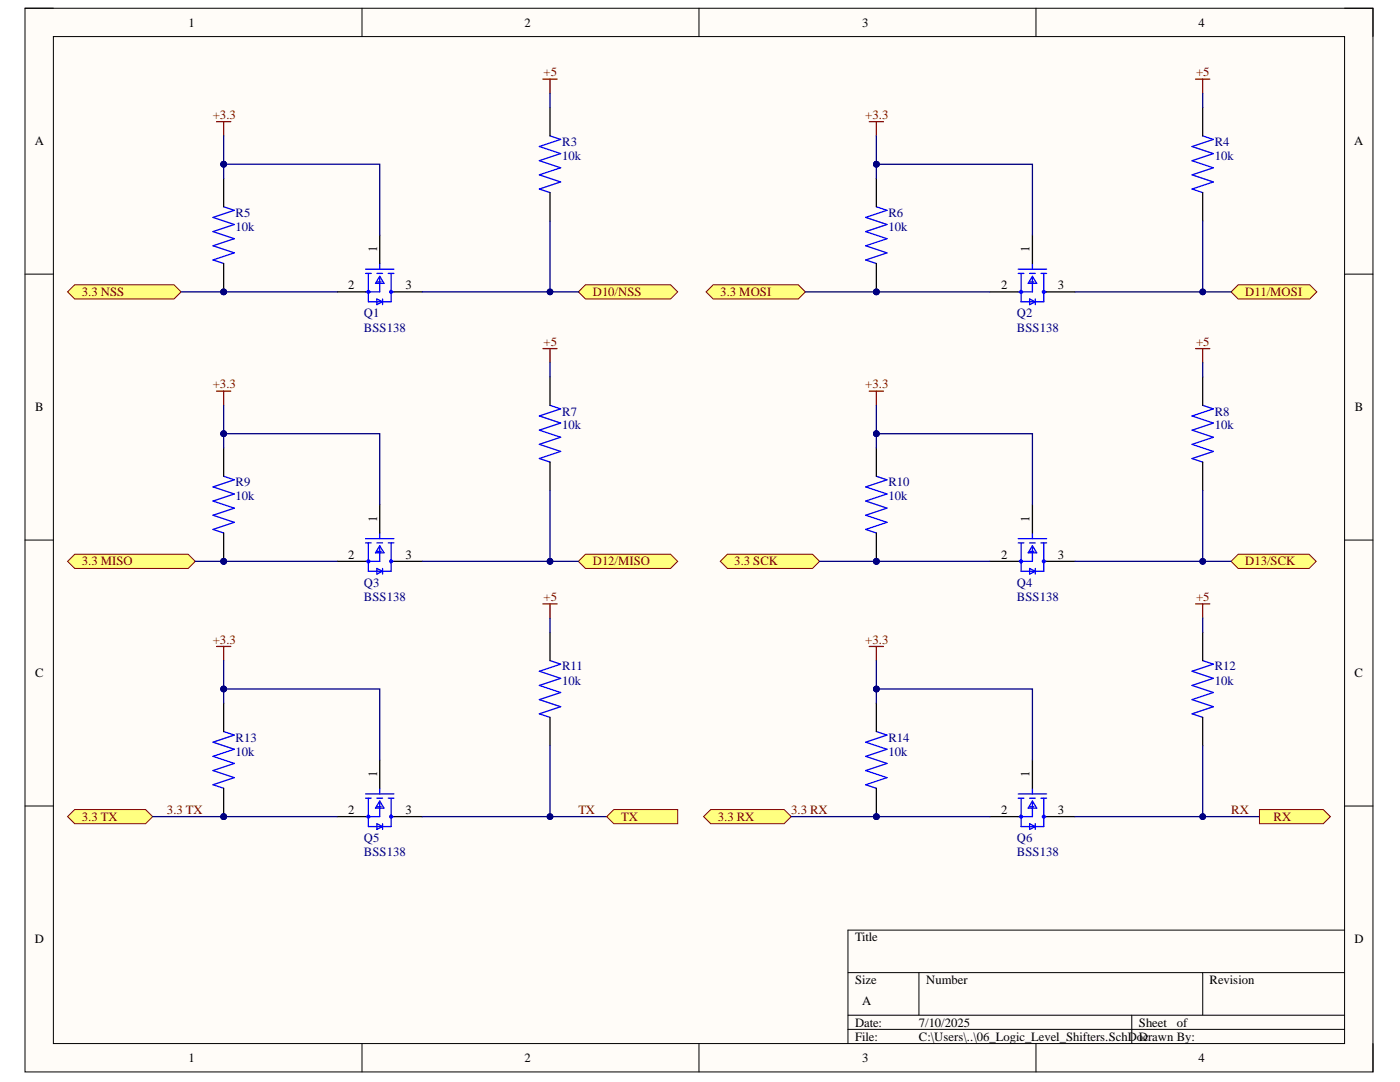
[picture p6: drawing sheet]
<svg xmlns="http://www.w3.org/2000/svg" width="279mm" height="216mm" viewBox="0 0 279 216" stroke-linecap="round" stroke-linejoin="round" font-family="sans-serif">
<defs><g id="words">
<g font-size="2.5">
<text x="37.6" y="5.3">1</text>
<text x="104.7" y="5.3">2</text>
<text x="172.1" y="5.3">3</text>
<text x="239.2" y="5.3">4</text>
<text x="6.9" y="29">A</text>
<text x="270.2" y="29">A</text>
<text x="75.3" y="50.3" transform="rotate(-90 75.3 50.3)">1</text>
<text x="205.5" y="50.3" transform="rotate(-90 205.5 50.3)">1</text>
<text x="69.5" y="57.6">2</text>
<text x="80.9" y="57.6">3</text>
<text x="199.8" y="57.6">2</text>
<text x="211.1" y="57.6">3</text>
<text x="7" y="82.1">B</text>
<text x="270.4" y="82.1">B</text>
<text x="75.3" y="104.1" transform="rotate(-90 75.3 104.1)">1</text>
<text x="205.5" y="104.1" transform="rotate(-90 205.5 104.1)">1</text>
<text x="69.5" y="111.5">2</text>
<text x="80.9" y="111.5">3</text>
<text x="199.8" y="111.5">2</text>
<text x="211.1" y="111.5">3</text>
<text x="7" y="135.1">C</text>
<text x="270.3" y="135.1">C</text>
<text x="75.3" y="155" transform="rotate(-90 75.3 155)">1</text>
<text x="205.5" y="155" transform="rotate(-90 205.5 155)">1</text>
<text x="69.5" y="162.4">2</text>
<text x="80.9" y="162.4">3</text>
<text x="199.8" y="162.4">2</text>
<text x="211.1" y="162.4">3</text>
<text x="6.9" y="188.2">D</text>
<text x="170.6" y="187.9">Title</text>
<text x="270.3" y="188.2">D</text>
<text x="170.6" y="196.3">Size</text>
<text x="184.8" y="196.3">Number</text>
<text x="241.4" y="196.3">Revision</text>
<text x="172.1" y="200.6">A</text>
<text x="170.6" y="204.9">Date:</text>
<text x="170.6" y="207.6">File:</text>
<text x="183.4" y="204.9">7/10/2025</text>
<text x="183.4" y="207.6">C:\Users\..\06_Logic_Level_Shifters.SchDoc</text>
<text x="227.3" y="204.9">Sheet</text>
<text x="227.3" y="207.6">Drawn By:</text>
<text x="234.9" y="204.9">of</text>
<text x="37.6" y="211.9">1</text>
<text x="104.7" y="211.9">2</text>
<text x="172.1" y="211.9">3</text>
<text x="239.2" y="211.9">4</text>
</g>
<g font-size="2.5" fill="#800000">
<text x="108.5" y="15.2">+5</text>
<text x="238.7" y="15.2">+5</text>
<text x="42.4" y="23.8">+3.3</text>
<text x="172.7" y="23.8">+3.3</text>
<text x="16.3" y="59.1">3.3 NSS</text>
<text x="118.3" y="59.1">D10/NSS</text>
<text x="143.7" y="59.1">3.3 MOSI</text>
<text x="248.5" y="59.1">D11/MOSI</text>
<text x="108.5" y="69">+5</text>
<text x="238.7" y="69">+5</text>
<text x="42.4" y="77.5">+3.3</text>
<text x="172.7" y="77.5">+3.3</text>
<text x="16.3" y="112.8">3.3 MISO</text>
<text x="118.3" y="112.8">D12/MISO</text>
<text x="146.5" y="112.8">3.3 SCK</text>
<text x="248.5" y="112.8">D13/SCK</text>
<text x="108.5" y="119.9">+5</text>
<text x="238.7" y="119.9">+5</text>
<text x="42.4" y="128.5">+3.3</text>
<text x="172.7" y="128.5">+3.3</text>
<text x="16.3" y="163.8">3.3 TX</text>
<text x="33.3" y="162.4">3.3 TX</text>
<text x="115.4" y="162.4">TX</text>
<text x="124" y="163.8">TX</text>
<text x="143.2" y="163.8">3.3 RX</text>
<text x="157.9" y="162.4">3.3 RX</text>
<text x="245.7" y="162.4">RX</text>
<text x="254.2" y="163.8">RX</text>
</g>
<g font-size="2.5" fill="#000080">
<text x="112.2" y="29.1">R3</text>
<text x="242.4" y="29.1">R4</text>
<text x="112.2" y="32">10k</text>
<text x="242.4" y="32">10k</text>
<text x="47" y="43.3">R5</text>
<text x="47" y="46.1">10k</text>
<text x="177.3" y="43.3">R6</text>
<text x="177.3" y="46.1">10k</text>
<text x="72.6" y="63.3">Q1</text>
<text x="202.9" y="63.3">Q2</text>
<text x="72.6" y="66.2">BSS138</text>
<text x="202.9" y="66.2">BSS138</text>
<text x="112.2" y="82.9">R7</text>
<text x="242.4" y="82.9">R8</text>
<text x="112.2" y="85.7">10k</text>
<text x="242.4" y="85.7">10k</text>
<text x="47" y="97">R9</text>
<text x="47" y="99.8">10k</text>
<text x="177.3" y="97">R10</text>
<text x="177.3" y="99.8">10k</text>
<text x="72.6" y="117.1">Q3</text>
<text x="72.6" y="119.9">BSS138</text>
<text x="202.9" y="117.1">Q4</text>
<text x="202.9" y="119.9">BSS138</text>
<text x="112.2" y="133.8">R11</text>
<text x="112.2" y="136.7">10k</text>
<text x="242.4" y="133.8">R12</text>
<text x="242.4" y="136.7">10k</text>
<text x="47" y="148">R13</text>
<text x="177.3" y="148">R14</text>
<text x="47" y="150.8">10k</text>
<text x="177.3" y="150.8">10k</text>
<text x="72.6" y="168.1">Q5</text>
<text x="72.6" y="170.9">BSS138</text>
<text x="202.9" y="168.1">Q6</text>
<text x="202.9" y="170.9">BSS138</text>
</g>
</g></defs>
<path d="M5 1.6h269v212.3h-269z" fill-rule="evenodd" fill="#fffcf8"/>
<path d="M5 1.6h269v212.3h-269z" fill="none" stroke="#000" stroke-width=".2"/>
<path d="M10.7 7.3h257.6v200.9h-257.6z" fill-rule="evenodd" fill="#fffcf8"/>
<g fill="none" stroke="#000" stroke-width=".2">
<path d="M5 1.6h5.7M10.7 7.3h257.6v200.9h-257.6zM72.2 1.6v5.7M139.5 1.6v5.7M206.8 1.6v5.7M268.3 1.6h5.7v5.7M5 54.7h5.7M268.3 54.7h5.7M5 107.8h5.7M268.3 107.8h5.7M5 160.8h5.7M268.3 160.8h5.7"/>
<path d="M169.2 194.1h99.1M183.4 194.1v8.5M240 194.1v8.5M268.3 185.6h-99.1v22.6M72.2 208.2v5.7M139.5 208.2v5.7M169.2 202.6h99.1M169.2 205.4h99.1M206.8 208.2v5.7M225.9 202.6v5.6M274 208.2v5.7"/>
</g>
<g fill="none" stroke="#00f" stroke-width=".25">
<path d="M109.8 27.1l2.1 .7-4.3 1.4 4.3 1.4-4.3 1.5 4.3 1.4-4.3 1.4 4.3 1.4-4.3 1.4 2.2 .7M73 53.7h5.6M73 54.6h1.1M73.5 54.6v5.6h4.6v-5.6M75.2 54.6h1.1M75.2 56.3h.9M75.2 59.7l1.1 .5-1.1 .6zM75.8 52.6v1.1M75.8 55.4v2.8h-2.8M75.8 55.1l.8 1.4h-1.7zM76.3 59.7v1.1M77.5 54.6h1.1"/>
<path d="M78.1 58.2h.5"/>
<circle cx="73.5" cy="58.2" r=".28"/>
<circle cx="78" cy="58.2" r=".28"/>
</g>
<path d="M109.8 21.4v5.7M109.8 38.4v5.7M67.3 58.2h5.7M75.8 46.9v5.7M78.6 58.2h5.7" fill="none" stroke="#000" stroke-width=".25"/>
<path d="M108.3 15.8h2.9M109.8 15.8v2.8" fill="none" stroke="#800000" stroke-width=".25"/>
<circle cx="44.6" cy="58.2" r=".57" fill="#000080"/>
<circle cx="44.6" cy="58.2" r=".57" fill="none" stroke="#000080" stroke-width=".2"/>
<path d="M44.6 41.3l2.2 .7-4.3 1.4 4.3 1.4-4.3 1.4 4.3 1.4-4.3 1.4 4.3 1.5-4.3 1.4 2.1 .7" fill="none" stroke="#00f" stroke-width=".25"/>
<path d="M44.6 52.6v5.6" fill="none" stroke="#000" stroke-width=".25"/>
<circle cx="44.6" cy="58.2" r=".57" fill="#000080"/>
<circle cx="44.6" cy="58.2" r=".57" fill="none" stroke="#000080" stroke-width=".2"/>
<path d="M44.6 35.6v5.7M240 21.5v5.6M240 38.4v5.7M197.5 58.2h5.7M206 46.9v5.7M208.9 58.2h5.6" fill="none" stroke="#000" stroke-width=".25"/>
<path d="M238.6 15.8h2.8M240 15.8v2.8M43.2 24.3h2.9M44.6 24.3v2.8" fill="none" stroke="#800000" stroke-width=".25"/>
<g fill="none" stroke="#00f" stroke-width=".25">
<path d="M240 27.1l2.1 .7-4.2 1.4 4.2 1.5-4.2 1.4 4.2 1.4-4.2 1.4 4.2 1.4-4.2 1.4 2.1 .7M203.2 53.7h5.7M203.2 54.6h1.1M203.8 54.6v5.6h4.5v-5.6M205.5 54.6h1.1M205.5 56.3h.8M205.5 59.7l1.1 .5-1.1 .6zM206 52.6v1.1M206 55.4v2.8h-2.8M206 55.1l.9 1.4h-1.7zM206.6 59.7v1.1M207.7 54.6h1.2"/>
<path d="M208.3 58.2h.6"/>
<circle cx="203.8" cy="58.2" r=".29"/>
<circle cx="208.3" cy="58.2" r=".28"/>
</g>
<circle cx="174.9" cy="58.2" r=".56" fill="#000080"/>
<circle cx="174.9" cy="58.2" r=".56" fill="none" stroke="#000080" stroke-width=".2"/>
<path d="M174.9 41.3l2.1 .7-4.2 1.4 4.2 1.4-4.2 1.4 4.2 1.4-4.2 1.4 4.2 1.5-4.2 1.4 2.1 .7" fill="none" stroke="#00f" stroke-width=".25"/>
<path d="M174.9 52.6v5.6" fill="none" stroke="#000" stroke-width=".25"/>
<circle cx="174.9" cy="58.2" r=".56" fill="#000080"/>
<circle cx="174.9" cy="58.2" r=".56" fill="none" stroke="#000080" stroke-width=".2"/>
<path d="M174.9 35.6v5.7M109.8 75.2v5.7M109.8 92.2v5.7M67.3 112h5.7M75.8 100.7v5.6M78.6 112h5.7" fill="none" stroke="#000" stroke-width=".25"/>
<path d="M173.5 24.3h2.8M174.9 24.3v2.8M108.3 69.6h2.9M109.8 69.6v2.8" fill="none" stroke="#800000" stroke-width=".25"/>
<g fill="none" stroke="#00f" stroke-width=".25">
<path d="M109.8 80.9l2.1 .7-4.3 1.4 4.3 1.4-4.3 1.4 4.3 1.4-4.3 1.5 4.3 1.4-4.3 1.4 2.2 .7M73 107.5h5.6M73 108.3h1.1M73.5 108.3v5.7h4.6v-5.7M75.2 108.3h1.1M75.2 110h.9M75.2 113.4l1.1 .6-1.1 .6zM75.8 106.3v1.2M75.8 109.2v2.8h-2.8M75.8 108.9l.8 1.4h-1.7zM76.3 113.4v1.2M77.5 108.3h1.1"/>
<path d="M78.1 112h.5"/>
<circle cx="73.5" cy="112" r=".28"/>
<circle cx="78" cy="112" r=".28"/>
</g>
<circle cx="44.6" cy="112" r=".57" fill="#000080"/>
<circle cx="44.6" cy="112" r=".57" fill="none" stroke="#000080" stroke-width=".2"/>
<path d="M44.6 95l2.2 .7-4.3 1.5 4.3 1.4-4.3 1.4 4.3 1.4-4.3 1.4 4.3 1.4-4.3 1.4 2.1 .7" fill="none" stroke="#00f" stroke-width=".25"/>
<path d="M44.6 106.3v5.7" fill="none" stroke="#000" stroke-width=".25"/>
<circle cx="44.6" cy="112" r=".57" fill="#000080"/>
<circle cx="44.6" cy="112" r=".57" fill="none" stroke="#000080" stroke-width=".2"/>
<path d="M240 75.2v5.7M44.6 89.4v5.6M240 92.2v5.7M197.5 112h5.7M206 100.7v5.6M208.9 112h5.6" fill="none" stroke="#000" stroke-width=".25"/>
<path d="M43.2 78.1h2.9M44.6 78.1v2.8M238.6 69.6h2.8M240 69.6v2.8" fill="none" stroke="#800000" stroke-width=".25"/>
<g fill="none" stroke="#00f" stroke-width=".25">
<path d="M240 80.9l2.1 .7-4.2 1.4 4.2 1.4-4.2 1.4 4.2 1.5-4.2 1.4 4.2 1.4-4.2 1.4 2.1 .7M203.2 107.5h5.7M203.2 108.3h1.1M203.8 108.3v5.7h4.5v-5.7M205.5 108.3h1.1M205.5 110h.8M205.5 113.4l1.1 .6-1.1 .6zM206 106.3v1.2M206 109.2v2.8h-2.8M206 108.9l.9 1.4h-1.7zM206.6 113.4v1.2M207.7 108.3h1.2"/>
<path d="M208.3 112h.6"/>
<circle cx="203.8" cy="112" r=".29"/>
<circle cx="208.3" cy="112" r=".28"/>
</g>
<circle cx="174.9" cy="112" r=".57" fill="#000080"/>
<circle cx="174.9" cy="112" r=".57" fill="none" stroke="#000080" stroke-width=".2"/>
<path d="M174.9 95l2.1 .7-4.2 1.5 4.2 1.4-4.2 1.4 4.2 1.4-4.2 1.4 4.2 1.4-4.2 1.4 2.1 .7" fill="none" stroke="#00f" stroke-width=".25"/>
<path d="M174.9 106.3v5.7" fill="none" stroke="#000" stroke-width=".25"/>
<circle cx="174.9" cy="112" r=".57" fill="#000080"/>
<circle cx="174.9" cy="112" r=".57" fill="none" stroke="#000080" stroke-width=".2"/>
<path d="M174.9 89.4v5.6M109.8 126.2v5.6M75.8 151.6v5.7M109.8 143.1v5.7M67.3 162.9h5.7M78.6 162.9h5.7" fill="none" stroke="#000" stroke-width=".25"/>
<path d="M173.5 78.1h2.8M174.9 78.1v2.8M108.3 120.5h2.9M109.8 120.5v2.8" fill="none" stroke="#800000" stroke-width=".25"/>
<g fill="none" stroke="#00f" stroke-width=".25">
<path d="M109.8 131.8l2.1 .7-4.3 1.4 4.3 1.5-4.3 1.4 4.3 1.4-4.3 1.4 4.3 1.4-4.3 1.4 2.2 .7M73 158.4h5.6M73 159.3h1.1M73.5 159.3v5.6h4.6v-5.6M75.2 159.3h1.1M75.8 157.3v1.1M75.8 159.8l.8 1.5h-1.7zM77.5 159.3h1.1M75.2 161h.9M75.2 164.4l1.1 .5-1.1 .6zM75.8 160.1v2.8h-2.8M76.3 164.4v1.1"/>
<path d="M78.1 162.9h.5"/>
<circle cx="73.5" cy="162.9" r=".28"/>
<circle cx="78" cy="162.9" r=".28"/>
</g>
<circle cx="44.6" cy="162.9" r=".57" fill="#000080"/>
<circle cx="44.6" cy="162.9" r=".57" fill="none" stroke="#000080" stroke-width=".2"/>
<path d="M44.6 146l2.2 .7-4.3 1.4 4.3 1.4-4.3 1.4 4.3 1.4-4.3 1.5 4.3 1.4-4.3 1.4 2.1 .7" fill="none" stroke="#00f" stroke-width=".25"/>
<path d="M44.6 157.3v5.6" fill="none" stroke="#000" stroke-width=".25"/>
<circle cx="44.6" cy="162.9" r=".57" fill="#000080"/>
<circle cx="44.6" cy="162.9" r=".57" fill="none" stroke="#000080" stroke-width=".2"/>
<path d="M240 126.2v5.6M44.6 140.3v5.7M206 151.6v5.7M240 143.1v5.7M197.5 162.9h5.7M208.9 162.9h5.6" fill="none" stroke="#000" stroke-width=".25"/>
<path d="M43.2 129h2.9M44.6 129v2.8M238.6 120.5h2.8M240 120.5v2.8" fill="none" stroke="#800000" stroke-width=".25"/>
<g fill="none" stroke="#00f" stroke-width=".25">
<path d="M240 131.8l2.1 .7-4.2 1.4 4.2 1.5-4.2 1.4 4.2 1.4-4.2 1.4 4.2 1.4-4.2 1.4 2.1 .7M203.2 158.4h5.7M203.2 159.3h1.1M203.8 159.3v5.6h4.5v-5.6M205.5 159.3h1.1M206 157.3v1.1M206 159.8l.9 1.5h-1.7zM207.7 159.3h1.2M205.5 161h.8M205.5 164.4l1.1 .5-1.1 .6zM206 160.1v2.8h-2.8M206.6 164.4v1.1"/>
<path d="M208.3 162.9h.6"/>
<circle cx="203.8" cy="163" r=".28"/>
<circle cx="208.3" cy="163" r=".28"/>
</g>
<circle cx="174.9" cy="163" r=".56" fill="#000080"/>
<circle cx="174.9" cy="163" r=".56" fill="none" stroke="#000080" stroke-width=".2"/>
<path d="M174.9 146l2.1 .7-4.2 1.4 4.2 1.4-4.2 1.4 4.2 1.4-4.2 1.5 4.2 1.4-4.2 1.4 2.1 .7" fill="none" stroke="#00f" stroke-width=".25"/>
<path d="M174.9 157.3v5.6" fill="none" stroke="#000" stroke-width=".25"/>
<circle cx="174.9" cy="163" r=".56" fill="#000080"/>
<circle cx="174.9" cy="163" r=".56" fill="none" stroke="#000080" stroke-width=".2"/>
<path d="M174.9 140.3v5.7" fill="none" stroke="#000" stroke-width=".25"/>
<path d="M173.5 129h2.8M174.9 129v2.8" fill="none" stroke="#800000" stroke-width=".25"/>
<path d="M13.5 58.2l1.4-1.4h19.8l1.4 1.4-1.4 1.5h-19.8z" fill-rule="evenodd" fill="#ffff80"/>
<path d="M13.5 58.2l1.4-1.4h19.8l1.4 1.4-1.4 1.5h-19.8z" fill="none" stroke="#800000" stroke-width=".2"/>
<path d="M13.5 112l1.4-1.4h22.7l1.4 1.4-1.4 1.4h-22.7z" fill-rule="evenodd" fill="#ffff80"/>
<path d="M13.5 112l1.4-1.4h22.7l1.4 1.4-1.4 1.4h-22.7z" fill="none" stroke="#800000" stroke-width=".2"/>
<path d="M140.9 58.2l1.4-1.4h17l1.4 1.4-1.4 1.5h-17z" fill-rule="evenodd" fill="#ffff80"/>
<path d="M140.9 58.2l1.4-1.4h17l1.4 1.4-1.4 1.5h-17z" fill="none" stroke="#800000" stroke-width=".2"/>
<path d="M143.7 112l1.5-1.4h17l1.4 1.4-1.4 1.4h-17z" fill-rule="evenodd" fill="#ffff80"/>
<path d="M143.7 112l1.5-1.4h17l1.4 1.4-1.4 1.4h-17z" fill="none" stroke="#800000" stroke-width=".2"/>
<path d="M116.8 56.8h17l1.4 1.4-1.4 1.5h-17l-1.4-1.5z" fill-rule="evenodd" fill="#ffff80"/>
<path d="M116.8 56.8h17l1.4 1.4-1.4 1.5h-17l-1.4-1.5z" fill="none" stroke="#800000" stroke-width=".2"/>
<path d="M116.8 110.6h17l1.4 1.4-1.4 1.4h-17l-1.4-1.4z" fill-rule="evenodd" fill="#ffff80"/>
<path d="M116.8 110.6h17l1.4 1.4-1.4 1.4h-17l-1.4-1.4z" fill="none" stroke="#800000" stroke-width=".2"/>
<path d="M245.7 58.2l1.4-1.4h14.3l1.4 1.4-1.4 1.5h-14.3z" fill-rule="evenodd" fill="#ffff80"/>
<path d="M245.7 58.2l1.4-1.4h14.3l1.4 1.4-1.4 1.5h-14.3z" fill="none" stroke="#800000" stroke-width=".2"/>
<path d="M245.7 112l1.4-1.4h14.2l1.4 1.4-1.4 1.4h-14.2z" fill-rule="evenodd" fill="#ffff80"/>
<path d="M245.7 112l1.4-1.4h14.2l1.4 1.4-1.4 1.4h-14.2z" fill="none" stroke="#800000" stroke-width=".2"/>
<path d="M13.5 162.9l1.4-1.4h14.2l1.4 1.4-1.4 1.5h-14.2z" fill-rule="evenodd" fill="#ffff80"/>
<path d="M13.5 162.9l1.4-1.4h14.2l1.4 1.4-1.4 1.5h-14.2z" fill="none" stroke="#800000" stroke-width=".2"/>
<path d="M140.4 162.9l1.4-1.4h14.7l1.4 1.4-1.4 1.5h-14.7z" fill-rule="evenodd" fill="#ffff80"/>
<path d="M140.4 162.9l1.4-1.4h14.7l1.4 1.4-1.4 1.5h-14.7z" fill="none" stroke="#800000" stroke-width=".2"/>
<path d="M109.8 18.6v2.8M36.1 58.2h31.2" fill="none" stroke="#000080" stroke-width=".25"/>
<circle cx="44.6" cy="58.2" r=".57" fill="#000080"/>
<circle cx="44.6" cy="58.2" r=".57" fill="none" stroke="#000080" stroke-width=".2"/>
<path d="M44.6 32.8v2.8" fill="none" stroke="#000080" stroke-width=".25"/>
<circle cx="44.6" cy="32.8" r=".57" fill="#000080"/>
<circle cx="44.6" cy="32.8" r=".57" fill="none" stroke="#000080" stroke-width=".2"/>
<path d="M44.6 32.8h31.2v14.1" fill="none" stroke="#000080" stroke-width=".25"/>
<circle cx="44.6" cy="32.8" r=".57" fill="#000080"/>
<circle cx="44.6" cy="32.8" r=".57" fill="none" stroke="#000080" stroke-width=".2"/>
<path d="M44.6 27.1v5.7" fill="none" stroke="#000080" stroke-width=".25"/>
<circle cx="44.6" cy="32.8" r=".57" fill="#000080"/>
<circle cx="44.6" cy="32.8" r=".57" fill="none" stroke="#000080" stroke-width=".2"/>
<path d="M240 18.6v2.9M160.7 58.2h36.8" fill="none" stroke="#000080" stroke-width=".25"/>
<circle cx="174.9" cy="58.2" r=".56" fill="#000080"/>
<circle cx="174.9" cy="58.2" r=".56" fill="none" stroke="#000080" stroke-width=".2"/>
<path d="M174.9 32.8v2.8" fill="none" stroke="#000080" stroke-width=".25"/>
<circle cx="174.9" cy="32.8" r=".56" fill="#000080"/>
<circle cx="174.9" cy="32.8" r=".56" fill="none" stroke="#000080" stroke-width=".2"/>
<path d="M174.9 32.8h31.1v14.1" fill="none" stroke="#000080" stroke-width=".25"/>
<circle cx="174.9" cy="32.8" r=".56" fill="#000080"/>
<circle cx="174.9" cy="32.8" r=".56" fill="none" stroke="#000080" stroke-width=".2"/>
<path d="M174.9 27.1v5.7" fill="none" stroke="#000080" stroke-width=".25"/>
<circle cx="174.9" cy="32.8" r=".56" fill="#000080"/>
<circle cx="174.9" cy="32.8" r=".56" fill="none" stroke="#000080" stroke-width=".2"/>
<path d="M109.8 72.4v2.8M39 112h28.3" fill="none" stroke="#000080" stroke-width=".25"/>
<circle cx="44.6" cy="112" r=".57" fill="#000080"/>
<circle cx="44.6" cy="112" r=".57" fill="none" stroke="#000080" stroke-width=".2"/>
<path d="M44.6 86.5v2.9" fill="none" stroke="#000080" stroke-width=".25"/>
<circle cx="44.6" cy="86.5" r=".57" fill="#000080"/>
<circle cx="44.6" cy="86.5" r=".57" fill="none" stroke="#000080" stroke-width=".2"/>
<path d="M44.6 86.5h31.2v14.2" fill="none" stroke="#000080" stroke-width=".25"/>
<circle cx="44.6" cy="86.5" r=".57" fill="#000080"/>
<circle cx="44.6" cy="86.5" r=".57" fill="none" stroke="#000080" stroke-width=".2"/>
<path d="M44.6 80.9v5.6" fill="none" stroke="#000080" stroke-width=".25"/>
<circle cx="44.6" cy="86.5" r=".57" fill="#000080"/>
<circle cx="44.6" cy="86.5" r=".57" fill="none" stroke="#000080" stroke-width=".2"/>
<path d="M240 72.4v2.8M163.6 112h33.9" fill="none" stroke="#000080" stroke-width=".25"/>
<circle cx="174.9" cy="112" r=".57" fill="#000080"/>
<circle cx="174.9" cy="112" r=".57" fill="none" stroke="#000080" stroke-width=".2"/>
<path d="M174.9 86.5v2.9" fill="none" stroke="#000080" stroke-width=".25"/>
<circle cx="174.9" cy="86.5" r=".56" fill="#000080"/>
<circle cx="174.9" cy="86.5" r=".56" fill="none" stroke="#000080" stroke-width=".2"/>
<path d="M174.9 86.5h31.1v14.2" fill="none" stroke="#000080" stroke-width=".25"/>
<circle cx="174.9" cy="86.5" r=".56" fill="#000080"/>
<circle cx="174.9" cy="86.5" r=".56" fill="none" stroke="#000080" stroke-width=".2"/>
<path d="M174.9 80.9v5.6" fill="none" stroke="#000080" stroke-width=".25"/>
<circle cx="174.9" cy="86.5" r=".56" fill="#000080"/>
<circle cx="174.9" cy="86.5" r=".56" fill="none" stroke="#000080" stroke-width=".2"/>
<path d="M84.3 112h31.1" fill="none" stroke="#000080" stroke-width=".25"/>
<circle cx="109.8" cy="112" r=".57" fill="#000080"/>
<circle cx="109.8" cy="112" r=".57" fill="none" stroke="#000080" stroke-width=".2"/>
<path d="M109.8 97.9v14.1" fill="none" stroke="#000080" stroke-width=".25"/>
<circle cx="109.8" cy="112" r=".57" fill="#000080"/>
<circle cx="109.8" cy="112" r=".57" fill="none" stroke="#000080" stroke-width=".2"/>
<path d="M84.3 58.2h31.1" fill="none" stroke="#000080" stroke-width=".25"/>
<circle cx="109.8" cy="58.2" r=".57" fill="#000080"/>
<circle cx="109.8" cy="58.2" r=".57" fill="none" stroke="#000080" stroke-width=".2"/>
<path d="M109.8 44.1v14.1" fill="none" stroke="#000080" stroke-width=".25"/>
<circle cx="109.8" cy="58.2" r=".57" fill="#000080"/>
<circle cx="109.8" cy="58.2" r=".57" fill="none" stroke="#000080" stroke-width=".2"/>
<path d="M214.5 58.2h31.2" fill="none" stroke="#000080" stroke-width=".25"/>
<circle cx="240" cy="58.2" r=".56" fill="#000080"/>
<circle cx="240" cy="58.2" r=".56" fill="none" stroke="#000080" stroke-width=".2"/>
<path d="M240 44.1v14.1" fill="none" stroke="#000080" stroke-width=".25"/>
<circle cx="240" cy="58.2" r=".56" fill="#000080"/>
<circle cx="240" cy="58.2" r=".56" fill="none" stroke="#000080" stroke-width=".2"/>
<path d="M214.5 112h31.2" fill="none" stroke="#000080" stroke-width=".25"/>
<circle cx="240" cy="112" r=".57" fill="#000080"/>
<circle cx="240" cy="112" r=".57" fill="none" stroke="#000080" stroke-width=".2"/>
<path d="M240 97.9v14.1" fill="none" stroke="#000080" stroke-width=".25"/>
<circle cx="240" cy="112" r=".57" fill="#000080"/>
<circle cx="240" cy="112" r=".57" fill="none" stroke="#000080" stroke-width=".2"/>
<path d="M109.8 123.3v2.9M30.5 162.9h36.8" fill="none" stroke="#000080" stroke-width=".25"/>
<circle cx="44.6" cy="162.9" r=".57" fill="#000080"/>
<circle cx="44.6" cy="162.9" r=".57" fill="none" stroke="#000080" stroke-width=".2"/>
<path d="M44.6 137.5v2.8" fill="none" stroke="#000080" stroke-width=".25"/>
<circle cx="44.6" cy="137.5" r=".57" fill="#000080"/>
<circle cx="44.6" cy="137.5" r=".57" fill="none" stroke="#000080" stroke-width=".2"/>
<path d="M44.6 137.5h31.2v14.1" fill="none" stroke="#000080" stroke-width=".25"/>
<circle cx="44.6" cy="137.5" r=".57" fill="#000080"/>
<circle cx="44.6" cy="137.5" r=".57" fill="none" stroke="#000080" stroke-width=".2"/>
<path d="M44.6 131.8v5.7" fill="none" stroke="#000080" stroke-width=".25"/>
<circle cx="44.6" cy="137.5" r=".57" fill="#000080"/>
<circle cx="44.6" cy="137.5" r=".57" fill="none" stroke="#000080" stroke-width=".2"/>
<path d="M84.3 162.9h36.8" fill="none" stroke="#000080" stroke-width=".25"/>
<circle cx="109.8" cy="162.9" r=".57" fill="#000080"/>
<circle cx="109.8" cy="162.9" r=".57" fill="none" stroke="#000080" stroke-width=".2"/>
<path d="M109.8 148.8v14.1" fill="none" stroke="#000080" stroke-width=".25"/>
<circle cx="109.8" cy="162.9" r=".57" fill="#000080"/>
<circle cx="109.8" cy="162.9" r=".57" fill="none" stroke="#000080" stroke-width=".2"/>
<path d="M174.9 137.5v2.8M240 123.3v2.9" fill="none" stroke="#000080" stroke-width=".25"/>
<circle cx="174.9" cy="137.5" r=".56" fill="#000080"/>
<circle cx="174.9" cy="137.5" r=".56" fill="none" stroke="#000080" stroke-width=".2"/>
<path d="M174.9 137.5h31.1v14.1" fill="none" stroke="#000080" stroke-width=".25"/>
<circle cx="174.9" cy="137.5" r=".56" fill="#000080"/>
<circle cx="174.9" cy="137.5" r=".56" fill="none" stroke="#000080" stroke-width=".2"/>
<path d="M174.9 131.8v5.7" fill="none" stroke="#000080" stroke-width=".25"/>
<circle cx="174.9" cy="137.5" r=".56" fill="#000080"/>
<circle cx="174.9" cy="137.5" r=".56" fill="none" stroke="#000080" stroke-width=".2"/>
<path d="M214.5 162.9h36.9" fill="none" stroke="#000080" stroke-width=".25"/>
<circle cx="240" cy="163" r=".56" fill="#000080"/>
<circle cx="240" cy="163" r=".56" fill="none" stroke="#000080" stroke-width=".2"/>
<path d="M240 148.8v14.1" fill="none" stroke="#000080" stroke-width=".25"/>
<circle cx="240" cy="163" r=".56" fill="#000080"/>
<circle cx="240" cy="163" r=".56" fill="none" stroke="#000080" stroke-width=".2"/>
<path d="M157.9 162.9h39.6" fill="none" stroke="#000080" stroke-width=".25"/>
<circle cx="174.9" cy="163" r=".56" fill="#000080"/>
<circle cx="174.9" cy="163" r=".56" fill="none" stroke="#000080" stroke-width=".2"/>
<path d="M121.1 162.9l1.4-1.4h12.7v2.9h-12.7z" fill-rule="evenodd" fill="#ffff80"/>
<path d="M121.1 162.9l1.4-1.4h12.7v2.9h-12.7z" fill="none" stroke="#800000" stroke-width=".2"/>
<path d="M251.4 161.5h12.7l1.4 1.4-1.4 1.5h-12.7z" fill-rule="evenodd" fill="#ffff80"/>
<path d="M251.4 161.5h12.7l1.4 1.4-1.4 1.5h-12.7z" fill="none" stroke="#800000" stroke-width=".2"/>
<use href="#words"/>
</svg>
